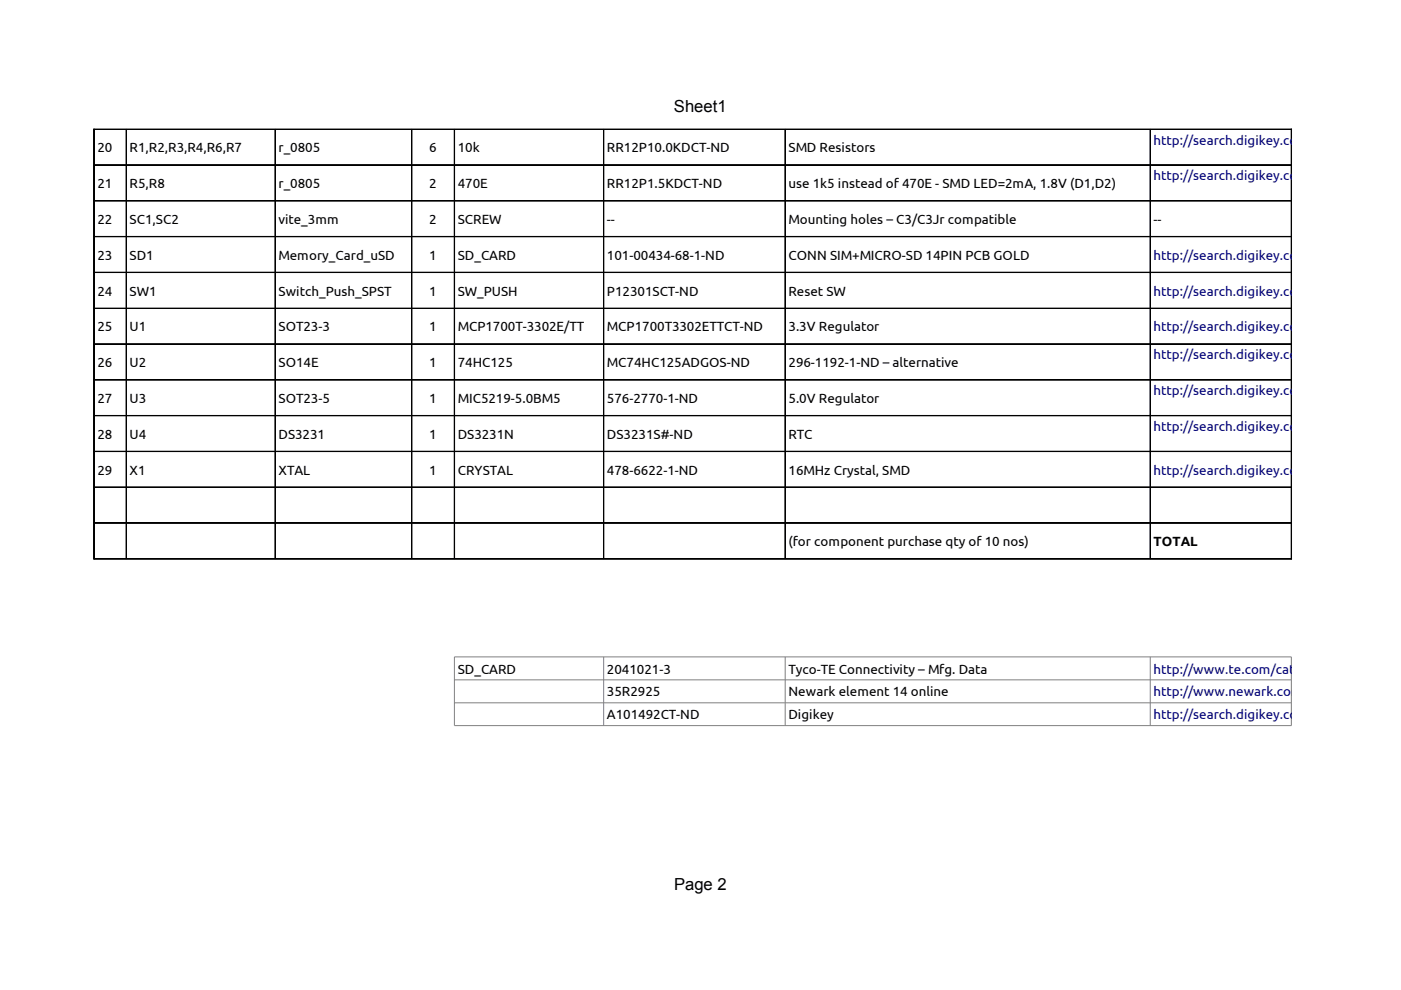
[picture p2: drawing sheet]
<svg xmlns="http://www.w3.org/2000/svg" width="297mm" height="210mm" viewBox="0 0 297 210" stroke-linecap="round" stroke-linejoin="round" font-family="sans-serif">
<defs><g id="words">
<g font-size="3.5">
<text x="142.9" y="23.7">Sheet1</text>
<text x="142.9" y="188.7">Page 2</text>
</g>
<g font-size="2.8">
<text x="20.6" y="32.3">20</text>
<text x="27.5" y="32.3">R1,R2,R3,R4,R6,R7</text>
<text x="59.1" y="32.3">r_0805</text>
<text x="91" y="32.3">6</text>
<text x="97" y="32.3">10k</text>
<text x="128.7" y="32.3">RR12P10.0KDCT-ND</text>
<text x="167.2" y="32.3">SMD Resistors</text>
<text x="20.6" y="39.9">21</text>
<text x="27.5" y="39.9">R5,R8</text>
<text x="59.1" y="39.9">r_0805</text>
<text x="91" y="39.9">2</text>
<text x="97" y="39.9">470E</text>
<text x="128.7" y="39.9">RR12P1.5KDCT-ND</text>
<text x="167.2" y="39.9">use 1k5 instead of 470E - SMD LED=2mA, 1.8V (D1,D2)</text>
<text x="20.6" y="47.5">22</text>
<text x="27.5" y="47.5">SC1,SC2</text>
<text x="59.1" y="47.5">vite_3mm</text>
<text x="91" y="47.5">2</text>
<text x="97" y="47.5">SCREW</text>
<text x="128.7" y="47.5">--</text>
<text x="167.2" y="47.5">Mounting holes – C3/C3Jr compatible</text>
<text x="244.6" y="47.5">--</text>
<text x="20.6" y="55.1">23</text>
<text x="27.5" y="55.1">SD1</text>
<text x="59.1" y="55.1">Memory_Card_uSD</text>
<text x="91" y="55.1">1</text>
<text x="97" y="55.1">SD_CARD</text>
<text x="128.7" y="55.1">101-00434-68-1-ND</text>
<text x="167.2" y="55.1">CONN SIM+MICRO-SD 14PIN PCB GOLD</text>
<text x="20.6" y="62.7">24</text>
<text x="27.5" y="62.7">SW1</text>
<text x="59.1" y="62.7">Switch_Push_SPST</text>
<text x="91" y="62.7">1</text>
<text x="97" y="62.7">SW_PUSH</text>
<text x="128.7" y="62.7">P12301SCT-ND</text>
<text x="167.2" y="62.7">Reset SW</text>
<text x="20.6" y="70.2">25</text>
<text x="27.5" y="70.2">U1</text>
<text x="59.1" y="70.2">SOT23-3</text>
<text x="91" y="70.2">1</text>
<text x="97" y="70.2">MCP1700T-3302E/TT</text>
<text x="128.7" y="70.2">MCP1700T3302ETTCT-ND</text>
<text x="167.2" y="70.2">3.3V Regulator</text>
<text x="20.6" y="77.8">26</text>
<text x="27.5" y="77.8">U2</text>
<text x="59.1" y="77.8">SO14E</text>
<text x="91" y="77.8">1</text>
<text x="97" y="77.8">74HC125</text>
<text x="128.7" y="77.8">MC74HC125ADGOS-ND</text>
<text x="167.2" y="77.8">296-1192-1-ND – alternative</text>
<text x="20.6" y="85.4">27</text>
<text x="27.5" y="85.4">U3</text>
<text x="59.1" y="85.4">SOT23-5</text>
<text x="91" y="85.4">1</text>
<text x="97" y="85.4">MIC5219-5.0BM5</text>
<text x="128.7" y="85.4">576-2770-1-ND</text>
<text x="167.2" y="85.4">5.0V Regulator</text>
<text x="20.6" y="93">28</text>
<text x="27.5" y="93">U4</text>
<text x="59.1" y="93">DS3231</text>
<text x="91" y="93">1</text>
<text x="97" y="93">DS3231N</text>
<text x="128.7" y="93">DS3231S#-ND</text>
<text x="167.2" y="93">RTC</text>
<text x="20.6" y="100.6">29</text>
<text x="27.5" y="100.6">X1</text>
<text x="59.1" y="100.6">XTAL</text>
<text x="91" y="100.6">1</text>
<text x="97" y="100.6">CRYSTAL</text>
<text x="128.7" y="100.6">478-6622-1-ND</text>
<text x="167.2" y="100.6">16MHz Crystal, SMD</text>
<text x="167.2" y="115.8">(for component purchase qty of 10 nos)</text>
<text x="244.6" y="115.8">TOTAL</text>
<text x="97" y="142.8">SD_CARD</text>
<text x="128.7" y="142.8">2041021-3</text>
<text x="167.2" y="142.8">Tyco-TE Connectivity – Mfg. Data</text>
<text x="128.7" y="147.7">35R2925</text>
<text x="167.2" y="147.7">Newark element 14 online</text>
<text x="128.7" y="152.5">A101492CT-ND</text>
<text x="167.2" y="152.5">Digikey</text>
</g>
<g font-size="2.8" fill="#000080">
<text x="244.6" y="30.7">http://search.digikey.com/scripts/DkSearc</text>
<text x="244.6" y="38.2">http://search.digikey.com/scripts/DkSearc</text>
<text x="244.6" y="55.1">http://search.digikey.com/us/en/products</text>
<text x="244.6" y="62.7">http://search.digikey.com/us/en/products</text>
<text x="244.6" y="70.2">http://search.digikey.com/us/en/products</text>
<text x="244.6" y="76.2">http://search.digikey.com/scripts/DkSearc</text>
<text x="244.6" y="83.8">http://search.digikey.com/scripts/DkSearc</text>
<text x="244.6" y="91.4">http://search.digikey.com/scripts/DkSearc</text>
<text x="244.6" y="100.6">http://search.digikey.com/us/en/products</text>
<text x="244.6" y="142.8">http://www.te.com/catalog/bin/TE.Conne</text>
<text x="244.6" y="147.7">http://www.newark.com/te-connectivity/2</text>
<text x="244.6" y="152.5">http://search.digikey.com/scripts/DkSearc</text>
</g>
</g></defs>
<g fill="#000" stroke="#000" stroke-width=".21">
<path d="M19.9 27.4h253.9z" fill-rule="evenodd"/>
<path d="M19.9 27.4l.1 91.1z" fill-rule="evenodd"/>
<path d="M20 35h253.8z" fill-rule="evenodd"/>
<path d="M26.7 27.4l.1 91z" fill-rule="evenodd"/>
<path d="M58.3 27.4l.1 91z" fill-rule="evenodd"/>
<path d="M87.3 27.4v91z" fill-rule="evenodd"/>
<path d="M96.3 27.4l.1 91z" fill-rule="evenodd"/>
<path d="M128 27.4v91z" fill-rule="evenodd"/>
<path d="M166.4 27.4l.1 91z" fill-rule="evenodd"/>
<path d="M243.8 27.4l.1 91z" fill-rule="evenodd"/>
<path d="M273.8 27.4v91.1z" fill-rule="evenodd"/>
<path d="M20 42.5l253.8 .1z" fill-rule="evenodd"/>
<path d="M20 50.1l253.8 .1z" fill-rule="evenodd"/>
<path d="M20 57.7l253.8 .1z" fill-rule="evenodd"/>
<path d="M20 65.3l253.8 .1z" fill-rule="evenodd"/>
<path d="M20 72.9l253.8 .1z" fill-rule="evenodd"/>
<path d="M20 80.5l253.8 .1z" fill-rule="evenodd"/>
<path d="M20 88.1l253.8 .1z" fill-rule="evenodd"/>
<path d="M20 95.7h253.8z" fill-rule="evenodd"/>
<path d="M19.9 118.5h253.9z" fill-rule="evenodd"/>
<path d="M20 103.3h253.8z" fill-rule="evenodd"/>
<path d="M20 110.8l253.8 .1z" fill-rule="evenodd"/>
</g>
<path d="M96.3 139.3h177.5v14.5h-177.5zM128 139.3v14.5M166.5 139.3v14.5M243.9 139.3v14.5M96.3 144.1h177.5M96.3 149h177.5" fill="none" stroke="#808080" stroke-width=".21"/>
<use href="#words"/>
</svg>
